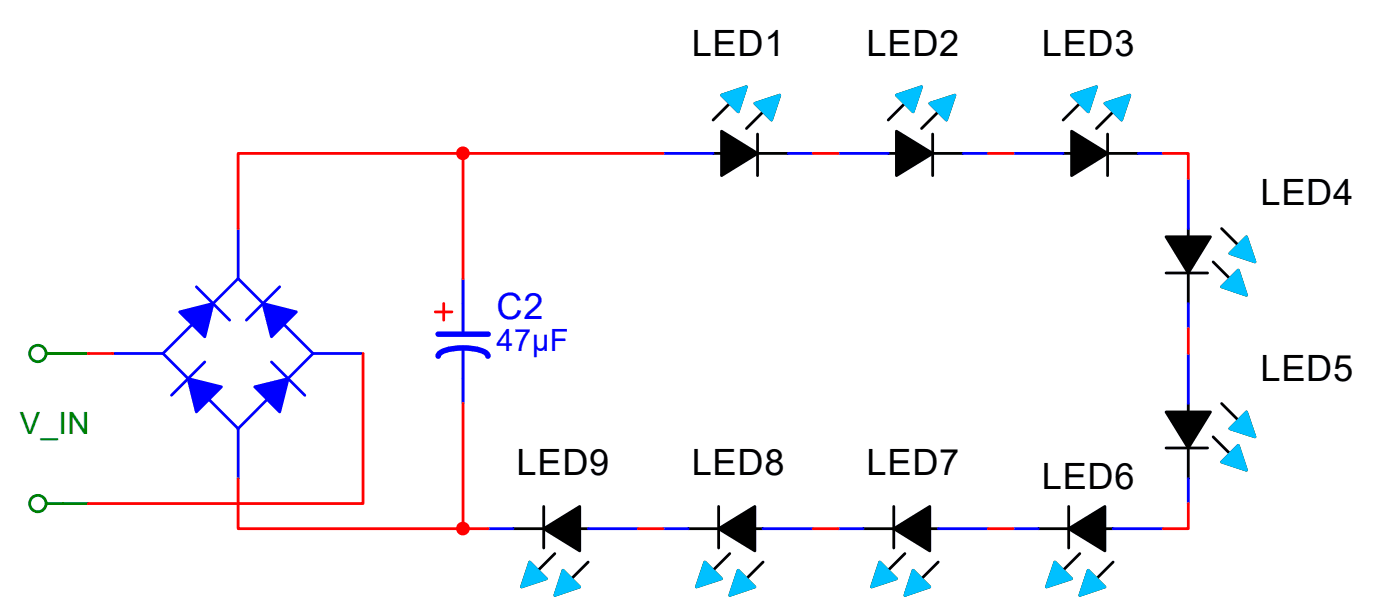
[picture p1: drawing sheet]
<svg xmlns="http://www.w3.org/2000/svg" width="133mm" height="58mm" viewBox="0 0 133 58" stroke-linecap="round" stroke-linejoin="round" font-family="sans-serif">
<defs><g id="words">
<g font-size="3.5">
<text x="65.9" y="5.3">LED1</text>
<text x="82.5" y="5.3">LED2</text>
<text x="99.2" y="5.3">LED3</text>
<text x="120" y="19.6">LED4</text>
<text x="120" y="36.2">LED5</text>
<text x="49.2" y="45.2">LED9</text>
<text x="65.9" y="45.2">LED8</text>
<text x="82.5" y="45.2">LED7</text>
<text x="99.2" y="46.6">LED6</text>
</g>
<text font-size="3.5" fill="#00f" x="47.3" y="30.4">C2</text>
<text font-size="2.9" fill="#00f" x="47.3" y="33.4">47µF</text>
<text font-size="2.9" fill="#008000" x="1.9" y="41.3">V_IN</text>
</g></defs>
<path d="M44.1 28.9v2.9M44.1 33.1v2.9" fill="none" stroke="#00f" stroke-width=".26"/>
<path d="M41.7 31.8h4.8M41.7 33.9a1.24 1.24 0 0 1 1.2-.7 5.7 5.7 0 0 1 3.2 .3l.3 .2 .1 .2" fill="none" stroke="#00f" stroke-width=".53"/>
<path d="M41.5 29.7h1.5M42.3 28.9v1.6" fill="none" stroke="#f00" stroke-width=".26"/>
<path d="M44.1 36v2.4" fill="none" stroke="#00f" stroke-width=".26"/>
<path d="M44.1 26.5v2.4" fill="none" stroke="#00f" stroke-width=".26"/>
<path d="M68.7 12.5l3.4 2.1-3.4 2.1z" fill-rule="evenodd" fill="#000" stroke="#000" stroke-width=".26"/>
<path d="M67.9 14.6h7.2M68.7 9.1l2.4-.8-.8 2.3zM69.5 9.8l-1.6 1.6M71.9 9.8l2.4-.7-.8 2.3zM72.1 12.8v3.9M72.7 10.6l-1.6 1.6" fill="none" stroke="#000" stroke-width=".26"/>
<g fill="#00c0ff" stroke="#00c0ff" stroke-width=".26">
<path d="M68.7 9.1l2.4-.8-.8 2.3z" fill-rule="evenodd"/>
<path d="M71.9 9.8l2.4-.7-.8 2.3z" fill-rule="evenodd"/>
</g>
<path d="M63.1 14.6h4.8" fill="none" stroke="#00f" stroke-width=".26"/>
<path d="M75.1 14.6h2.3" fill="none" stroke="#00f" stroke-width=".26"/>
<path d="M85.4 12.5l3.4 2.1-3.4 2.1z" fill-rule="evenodd" fill="#000" stroke="#000" stroke-width=".26"/>
<path d="M84.6 14.6h7.1M85.4 9.1l2.4-.8-.8 2.3zM86.2 9.8l-1.6 1.6M88.5 9.8l2.4-.7-.8 2.3zM88.8 12.8v3.9M89.4 10.6l-1.6 1.6" fill="none" stroke="#000" stroke-width=".26"/>
<g fill="#00c0ff" stroke="#00c0ff" stroke-width=".26">
<path d="M85.4 9.1l2.4-.8-.8 2.3z" fill-rule="evenodd"/>
<path d="M88.5 9.8l2.4-.7-.8 2.3z" fill-rule="evenodd"/>
</g>
<path d="M79.8 14.6h4.8" fill="none" stroke="#00f" stroke-width=".26"/>
<path d="M91.7 14.6h2.4" fill="none" stroke="#00f" stroke-width=".26"/>
<path d="M77.4 14.6h2.4" fill="none" stroke="#f00" stroke-width=".26"/>
<path d="M102.1 12.5l3.4 2.1-3.4 2.1z" fill-rule="evenodd" fill="#000" stroke="#000" stroke-width=".26"/>
<path d="M101.2 14.6h7.2M102.1 9.1l2.3-.8-.8 2.3zM102.8 9.8l-1.6 1.6M105.2 9.8l2.4-.7-.8 2.3zM105.5 12.8v3.9M106 10.6l-1.6 1.6" fill="none" stroke="#000" stroke-width=".26"/>
<g fill="#00c0ff" stroke="#00c0ff" stroke-width=".26">
<path d="M102.1 9.1l2.3-.8-.8 2.3z" fill-rule="evenodd"/>
<path d="M105.2 9.8l2.4-.7-.8 2.3z" fill-rule="evenodd"/>
</g>
<path d="M96.5 14.6h4.7" fill="none" stroke="#00f" stroke-width=".26"/>
<path d="M108.4 14.6h2.4" fill="none" stroke="#00f" stroke-width=".26"/>
<path d="M94.1 14.6h2.4" fill="none" stroke="#f00" stroke-width=".26"/>
<path d="M111 22.5h4.3l-2.1 3.5z" fill-rule="evenodd" fill="#000" stroke="#000" stroke-width=".26"/>
<path d="M111 26h4M113.2 21.8v7.1M115.5 24.9l1.6 1.6M116.3 27.3l1.6-1.6 .8 2.4zM116.3 21.8l1.6 1.5M117.1 24.1l1.6-1.6 .8 2.4z" fill="none" stroke="#000" stroke-width=".26"/>
<g fill="#00c0ff" stroke="#00c0ff" stroke-width=".26">
<path d="M117.1 24.1l1.6-1.6 .8 2.4z" fill-rule="evenodd"/>
<path d="M116.3 27.3l1.6-1.6 .8 2.4z" fill-rule="evenodd"/>
</g>
<path d="M113.2 17v4.8" fill="none" stroke="#00f" stroke-width=".26"/>
<path d="M113.2 28.9v2.4" fill="none" stroke="#00f" stroke-width=".26"/>
<path d="M110.8 14.6h2.4v2.4" fill="none" stroke="#f00" stroke-width=".26"/>
<path d="M111 39.2h4.3l-2.1 3.5z" fill-rule="evenodd" fill="#000" stroke="#000" stroke-width=".26"/>
<path d="M113.2 38.4v7.2M116.3 38.4l1.6 1.6M111 42.7h4M115.5 41.6l1.6 1.6M117.1 40.8l1.6-1.6 .8 2.4zM117.9 42.4l.8 2.4-2.4-.8z" fill="none" stroke="#000" stroke-width=".26"/>
<g fill="#00c0ff" stroke="#00c0ff" stroke-width=".26">
<path d="M117.1 40.8l1.6-1.6 .8 2.4z" fill-rule="evenodd"/>
<path d="M117.9 42.4l.8 2.4-2.4-.8z" fill-rule="evenodd"/>
</g>
<path d="M113.2 33.7v4.7" fill="none" stroke="#00f" stroke-width=".26"/>
<path d="M113.2 45.6v2.3" fill="none" stroke="#00f" stroke-width=".26"/>
<path d="M113.2 31.3v2.4" fill="none" stroke="#f00" stroke-width=".26"/>
<path d="M101.8 50.3l3.4-2.1v4.3z" fill-rule="evenodd" fill="#000" stroke="#000" stroke-width=".26"/>
<path d="M98.9 50.3h7.1M100.5 53.5l1.6 1.6-2.4 .8zM101.8 48.2v4M102.8 52.7l-1.6 1.6M103.6 54.3l1.6 1.6-2.4 .8zM106 53.5l-1.6 1.6" fill="none" stroke="#000" stroke-width=".26"/>
<g fill="#00c0ff" stroke="#00c0ff" stroke-width=".26">
<path d="M103.6 54.3l1.6 1.6-2.4 .8z" fill-rule="evenodd"/>
<path d="M100.5 53.5l1.6 1.6-2.4 .8z" fill-rule="evenodd"/>
</g>
<path d="M106 50.3h4.8" fill="none" stroke="#00f" stroke-width=".26"/>
<path d="M96.5 50.3h2.4" fill="none" stroke="#00f" stroke-width=".26"/>
<path d="M113.2 47.9v2.4h-2.4" fill="none" stroke="#f00" stroke-width=".26"/>
<path d="M85.1 50.3l3.4-2.1v4.3z" fill-rule="evenodd" fill="#000" stroke="#000" stroke-width=".26"/>
<path d="M82.2 50.3h7.2M83.8 53.5l1.6 1.6-2.4 .8zM85.1 48.2v4M86.2 52.7l-1.6 1.6M87 54.3l1.5 1.6-2.3 .8zM89.4 53.5l-1.6 1.6" fill="none" stroke="#000" stroke-width=".26"/>
<g fill="#00c0ff" stroke="#00c0ff" stroke-width=".26">
<path d="M87 54.3l1.5 1.6-2.3 .8z" fill-rule="evenodd"/>
<path d="M83.8 53.5l1.6 1.6-2.4 .8z" fill-rule="evenodd"/>
</g>
<path d="M89.4 50.3h4.7" fill="none" stroke="#00f" stroke-width=".26"/>
<path d="M79.8 50.3h2.4" fill="none" stroke="#00f" stroke-width=".26"/>
<path d="M94.1 50.3h2.4" fill="none" stroke="#f00" stroke-width=".26"/>
<path d="M68.4 50.3l3.5-2.1v4.3z" fill-rule="evenodd" fill="#000" stroke="#000" stroke-width=".26"/>
<path d="M65.5 50.3h7.2M67.1 53.5l1.6 1.6-2.4 .8zM68.4 48.2v4M69.5 52.7l-1.6 1.6M70.3 54.3l1.6 1.6-2.4 .8zM72.7 53.5l-1.6 1.6" fill="none" stroke="#000" stroke-width=".26"/>
<g fill="#00c0ff" stroke="#00c0ff" stroke-width=".26">
<path d="M70.3 54.3l1.6 1.6-2.4 .8z" fill-rule="evenodd"/>
<path d="M67.1 53.5l1.6 1.6-2.4 .8z" fill-rule="evenodd"/>
</g>
<path d="M72.7 50.3h4.7" fill="none" stroke="#00f" stroke-width=".26"/>
<path d="M63.1 50.3h2.4" fill="none" stroke="#00f" stroke-width=".26"/>
<path d="M77.4 50.3h2.4" fill="none" stroke="#f00" stroke-width=".26"/>
<path d="M51.8 50.3l3.4-2.1v4.3z" fill-rule="evenodd" fill="#000" stroke="#000" stroke-width=".26"/>
<path d="M48.9 50.3h7.1M50.4 53.5l1.6 1.6-2.3 .8zM51.8 48.2v4M52.8 52.7l-1.5 1.6M53.6 54.3l1.6 1.6-2.4 .8zM56 53.5l-1.6 1.6" fill="none" stroke="#000" stroke-width=".26"/>
<g fill="#00c0ff" stroke="#00c0ff" stroke-width=".26">
<path d="M53.6 54.3l1.6 1.6-2.4 .8z" fill-rule="evenodd"/>
<path d="M50.4 53.5l1.6 1.6-2.3 .8z" fill-rule="evenodd"/>
</g>
<path d="M56 50.3h4.8" fill="none" stroke="#00f" stroke-width=".26"/>
<path d="M15.5 33.7l7.2-7.2 7.1 7.2-7.1 7.1zM18.7 27.3l3.2 3.2M19.5 34.5l-3.2 3.1M25.9 34.5l3.1 3.1M26.6 27.3l-3.1 3.2M46.5 50.3h2.4" fill="none" stroke="#00f" stroke-width=".26"/>
<path d="M60.8 50.3h2.3" fill="none" stroke="#f00" stroke-width=".26"/>
<g fill="#00f" stroke="#00f" stroke-width=".26">
<path d="M25 28.9l3.2 .8-2.3 2.4z" fill-rule="evenodd"/>
<path d="M17.1 29.7l3.2-.8-.8 3.2z" fill-rule="evenodd"/>
<path d="M17.9 36l3.2 .8-2.4 2.4z" fill-rule="evenodd"/>
<path d="M24.3 36.8l3.1-.8-.8 3.2z" fill-rule="evenodd"/>
</g>
<path d="M22.7 21.8v4.7" fill="none" stroke="#00f" stroke-width=".26"/>
<path d="M10.8 33.7h4.7" fill="none" stroke="#00f" stroke-width=".26"/>
<path d="M22.7 40.8v4.8" fill="none" stroke="#00f" stroke-width=".26"/>
<path d="M29.8 33.7h4.8" fill="none" stroke="#00f" stroke-width=".26"/>
<circle cx="44.1" cy="50.3" r=".52" fill="#f00" stroke="#f00" stroke-width=".26"/>
<path d="M44.1 38.4v11.9M22.7 45.6v4.7h23.8" fill="none" stroke="#f00" stroke-width=".26"/>
<g fill="none" stroke="#008000" stroke-width=".26">
<path d="M4.4 33.7h1.6"/>
<circle cx="3.6" cy="33.7" r=".78"/>
</g>
<g fill="none" stroke="#008000" stroke-width=".26">
<path d="M6 33.7h2.4M4.4 47.9h1.6"/>
<circle cx="3.6" cy="47.9" r=".78"/>
</g>
<path d="M8.4 33.7h2.4" fill="none" stroke="#f00" stroke-width=".26"/>
<path d="M6 47.9h2.4" fill="none" stroke="#008000" stroke-width=".26"/>
<path d="M44.1 14.6h19M22.7 21.8v-7.2h21.4v11.9M34.6 33.7v14.2h-26.2" fill="none" stroke="#f00" stroke-width=".26"/>
<circle cx="44.1" cy="14.6" r=".52" fill="#f00" stroke="#f00" stroke-width=".26"/>
<use href="#words"/>
</svg>
